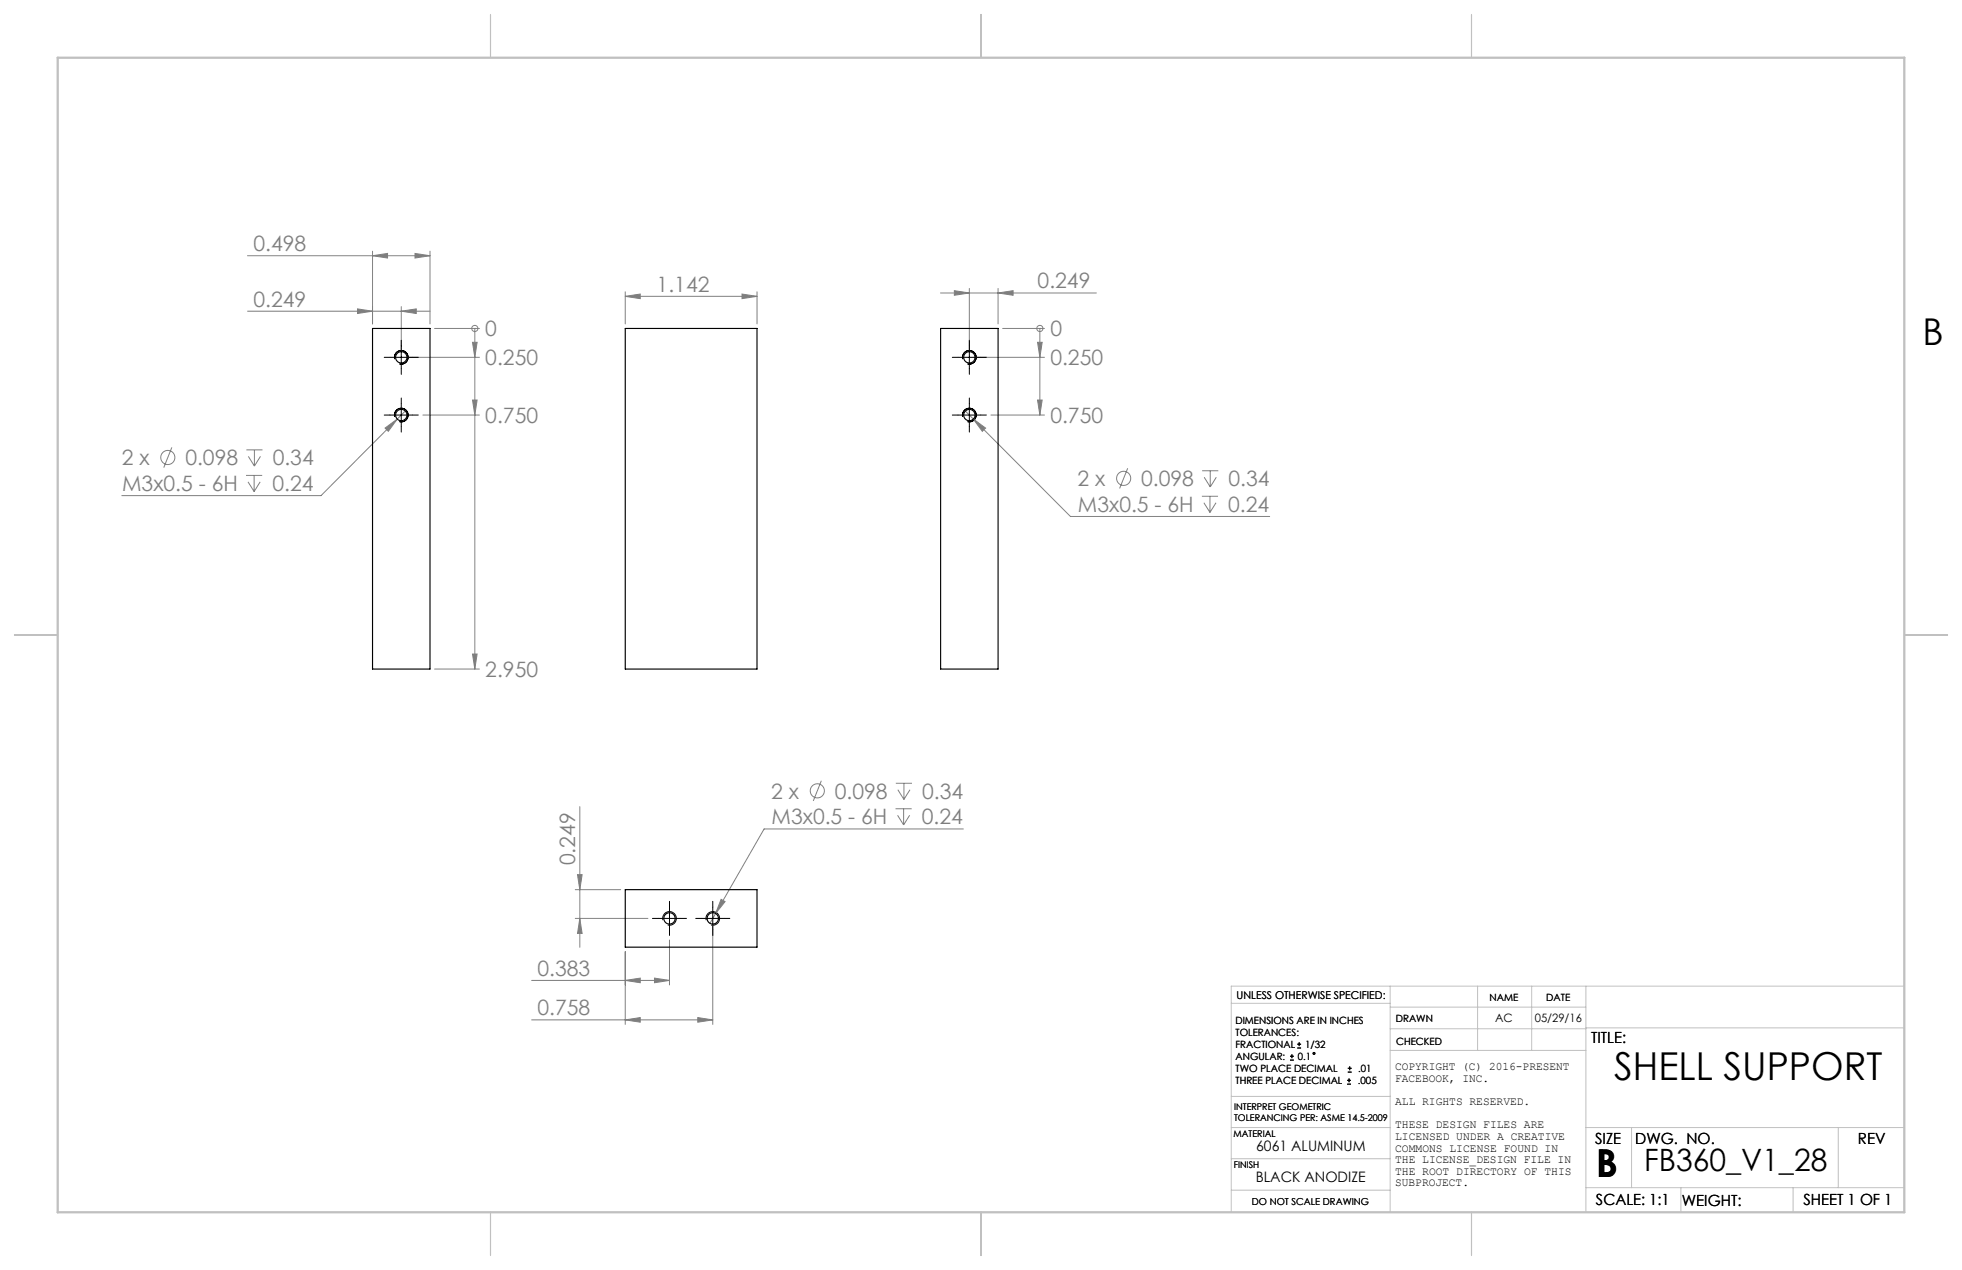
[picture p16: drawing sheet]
<svg xmlns="http://www.w3.org/2000/svg" width="432mm" height="279mm" viewBox="0 0 432 279" stroke-linecap="round" stroke-linejoin="round" font-family="sans-serif">
<defs><g id="words">
<g font-size="8.5">
<text x="355.2" y="237.7">SHELL SUPPORT</text>
<text x="351.3" y="259">B</text>
</g>
<text font-size="8.1" x="423.1" y="76">B</text>
<text font-size="6.8" x="361.9" y="257.6">FB360_V1_28</text>
<g font-size="4.7" fill="#808080">
<text x="55.8" y="55.2">0.498</text>
<text x="144.5" y="64.2">1.142</text>
<text x="228.4" y="63.4">0.249</text>
<text x="55.8" y="67.5">0.249</text>
<text x="106.8" y="74">0</text>
<text x="231.2" y="74">0</text>
<text x="106.8" y="80.4">0.250</text>
<text x="231.2" y="80.4">0.250</text>
<text x="106.8" y="93.1">0.750</text>
<text x="231.2" y="93.1">0.750</text>
<text x="26.8" y="102.4">2 x</text>
<text x="26.9" y="108">M3x0.5 - 6H</text>
<text x="40.8" y="102.4">0.098</text>
<text x="60" y="108">0.24</text>
<text x="60" y="102.4">0.34</text>
<text x="237.2" y="106.9">2 x</text>
<text x="251.2" y="106.9">0.098</text>
<text x="270.4" y="106.9">0.34</text>
<text x="237.2" y="112.6">M3x0.5 - 6H</text>
<text x="270.3" y="112.6">0.24</text>
<text x="106.8" y="149">2.950</text>
<text x="169.8" y="175.7">2 x</text>
<text x="183.7" y="175.7">0.098</text>
<text x="203" y="175.7">0.34</text>
<text x="169.8" y="181.3">M3x0.5 - 6H</text>
<text x="202.9" y="181.3">0.24</text>
<text x="126.6" y="190.4" transform="rotate(-90 126.6 190.4)">0.249</text>
<text x="118.3" y="214.7">0.383</text>
<text x="118.3" y="223.4">0.758</text>
</g>
<g font-size="3.4">
<text x="350.2" y="229.5">TITLE:</text>
<text x="351.1" y="251.6">SIZE</text>
<text x="359.9" y="251.6">DWG. NO.</text>
<text x="408.9" y="251.7">REV</text>
<text x="351.2" y="265.2">SCALE: 1:1</text>
<text x="370.1" y="265.3">WEIGHT:</text>
<text x="396.9" y="265.2">SHEET 1 OF 1</text>
</g>
<g font-size="3.2">
<text x="276.5" y="253.3">6061 ALUMINUM</text>
<text x="276.4" y="260.1">BLACK ANODIZE</text>
</g>
<g font-size="2.5">
<text x="329" y="224.8">AC</text>
<text x="337.8" y="224.9">05/29/16</text>
<text x="307" y="235.5">COPYRIGHT (C) 2016-PRESENT</text>
<text x="307" y="238">FACEBOOK, INC.</text>
<text x="307" y="243.1">ALL RIGHTS RESERVED.</text>
<text x="307" y="248.2">THESE DESIGN FILES ARE</text>
<text x="307" y="250.8">LICENSED UNDER A CREATIVE</text>
<text x="307" y="253.3">COMMONS LICENSE FOUND IN</text>
<text x="307" y="255.9">THE LICENSE_DESIGN FILE IN</text>
<text x="307" y="258.5">THE ROOT DIRECTORY OF THIS</text>
<text x="307" y="261">SUBPROJECT.</text>
</g>
<text font-size="2.4" x="272.2" y="219.7">UNLESS OTHERWISE SPECIFIED:</text>
<g font-size="2.2">
<text x="327.8" y="220.1">NAME</text>
<text x="340.3" y="220.2">DATE</text>
<text x="271.9" y="225.3">DIMENSIONS ARE IN INCHES</text>
<text x="271.9" y="227.9">TOLERANCES:</text>
<text x="307.2" y="224.9">DRAWN</text>
<text x="271.9" y="230.6">FRACTIONAL</text>
<text x="271.9" y="233.2">ANGULAR:</text>
<text x="285.6" y="233.2">0.1</text>
<text x="287.2" y="230.6">1/32</text>
<text x="307.3" y="229.8">CHECKED</text>
<text x="271.9" y="235.9">TWO PLACE DECIMAL</text>
<text x="271.9" y="238.5">THREE PLACE DECIMAL</text>
<text x="298.8" y="238.5">.005</text>
<text x="298.9" y="235.9">.01</text>
</g>
<text font-size="2.1" x="275.5" y="265.1">DO NOT SCALE DRAWING</text>
<g font-size="2">
<text x="271.6" y="244.1">INTERPRET GEOMETRIC</text>
<text x="271.5" y="250.2">MATERIAL</text>
<text x="271.6" y="246.6">TOLERANCING PER: ASME 14.5-2009</text>
<text x="271.5" y="257">FINISH</text>
</g>
</g></defs>
<g fill="none" stroke="#808080" stroke-width=".22">
<path d="M54.5 56.3h40.1M82 56.3l3.3-.5v1zM82 55.3v16M91.3 55.8l3.3 .5-3.3 .5zM94.6 55.3v16M54.5 68.5h40.2M78.7 68l3.3 .5-3.3 .5zM88.3 68.5l3.3-.5v1zM88.3 67.5v10.1M89.3 78.6h16.2M95.6 72.3h9.9M104 75.3h1l-.5 3.3z"/>
<path d="M104.5 72.3h.1M104.5 72.3v74.9M137.6 65.2l3.3-.5v1zM137.6 64.2v7.1M137.6 65.2h29M163.3 64.7l3.3 .5-3.3 .5zM166.6 64.2v7.1M207 64.5h34.3M210 63.9l3.3 .6-3.3 .5zM213.3 63.5v14.1M214.3 78.6h15.6M219.7 64.5l3.3-.6v1.1z"/>
<path d="M219.7 63.5v7.8M220.7 72.3h9.2M228.3 75.3h1.1l-.5 3.3zM228.9 72.3v19M228.9 72.3h.1M37.8 98.4l-1.8 4.5M54.2 99h3.6M56 99v3.5M84.7 94.2l2.7-2-1.9 2.7zM87.4 92.2l-16.7 16.8h-43.9M89.2 90.4l-1.8 1.8M93.1 91.3h12.4"/>
<path d="M104 88h1l-.5 3.3zM212.5 90.4l1.7 1.8M214.2 92.2l2.7 2-.7 .7zM214.2 92.2l21.4 21.4h43.8M218.1 91.3h11.8M228.3 88h1.1l-.5 3.3zM54.1 104.6h3.6M54.6 106l1.3 2.1M54.7 100.4l1.3 2.1M55.9 104.6v3.5M57.3 106l-1.4 2.1M57.3 100.4l-1.3 2.1"/>
<path d="M248.2 103l-1.8 4.5M264.5 109.2h3.6M264.6 103.6h3.5M265 110.6l1.3 2.1M265 105l1.4 2.1M266.3 109.2v3.5M266.4 103.6v3.5M267.6 110.6l-1.3 2.1M267.7 105l-1.3 2.1M95.6 147.2h9.9M104 143.9h1l-.5 3.3zM127.6 177.5v30.9"/>
<path d="M180.8 171.8l-1.8 4.4M197.1 177.9h3.5M197.2 172.3h3.5M197.5 179.4l1.4 2.1M197.6 173.7l1.3 2.2M198.9 177.9v3.6M198.9 172.3v3.6M200.2 179.4l-1.3 2.1M200.3 173.7l-1.4 2.2M126.6 195.7h10M127.1 192.4h1l-.5 3.3zM158.7 197.9l.9 .5-2.1 2.6z"/>
<path d="M212 182.4h-43.8l-12 20.7M117 215.7h30.3M126.6 202.1h16M127.6 202.1l.5 3.3h-1zM137.6 215.7l3.3-.5v1zM137.6 209.4v16M144 215.2l3.3 .5-3.3 .5zM147.3 206.8v9.9M156.9 203.1v22.3M117 224.4h39.9M137.6 224.4l3.3-.5v1zM153.6 223.9l3.3 .5-3.3 .5z"/>
<circle cx="104.5" cy="72.3" r=".68"/>
<circle cx="228.9" cy="72.3" r=".68"/>
<circle cx="36.9" cy="100.6" r="1.56"/>
<circle cx="247.3" cy="105.2" r="1.56"/>
<circle cx="179.9" cy="174" r="1.56"/>
</g>
<g fill="none" stroke="#000" stroke-width=".22">
<path d="M85.8 78.6h5M86.9 79a1.5 1.5 0 0 1 1.3-1.9 1.5 1.5 0 0 1 1.6 1.6 1.5 1.5 0 0 1-1.9 1.4M88.3 76.1v5M210.8 78.6h5M211.9 79a1.5 1.5 0 0 1 1.3-1.9 1.5 1.5 0 0 1 1.6 1.6 1.5 1.5 0 0 1-1.9 1.4M213.3 76.1v5M85.8 91.3h5M86.9 91.7a1.5 1.5 0 0 1 1.3-1.9 1.5 1.5 0 0 1 1.6 1.6 1.5 1.5 0 0 1-1.9 1.4M88.3 88.8v5M210.8 91.3h5M211.9 91.7a1.5 1.5 0 0 1 1.3-1.9 1.5 1.5 0 0 1 1.6 1.6 1.5 1.5 0 0 1-1.9 1.4M213.3 88.8v5"/>
<path d="M147.3 199.6v5M156.9 199.6v5M144.8 202.1h5M145.9 202.4a1.5 1.5 0 0 1 1.3-1.8 1.5 1.5 0 0 1 1.6 1.6 1.5 1.5 0 0 1-1.8 1.3M154.4 202.1h5M155.4 202.4a1.5 1.5 0 0 1 1.3-1.8 1.5 1.5 0 0 1 1.7 1.6 1.5 1.5 0 0 1-1.9 1.3M283.9 233.2h.8M283.9 232.4h.8M284.3 232v.8M285.5 230.6h.8M285.5 229.7h.8M285.9 229.3v.8"/>
<path d="M296.5 238.5h.8M296.5 237.7h.8M296.6 235.9h.9M296.6 235h.9M296.9 237.3v.8M297 234.6v.8"/>
<circle cx="289.2" cy="231.7" r=".21"/>
</g>
<g fill="none" stroke="#c0c0c0" stroke-width=".22">
<path d="M305.9 217v49.7M325.2 217v14.1M337.1 217v14.1M349 217v49.7M419.1 217h-148.1v49.7M271 220.7h34.9M305.9 231.1h43.1M305.9 226.3h43.1M305.9 221.6h43.1M349 226.1h70.1M271 248.1h35.1M271 254.9h34.9"/>
<path d="M271 241.2h35.1M349 248.1h70.1M359.1 248.1v13.2M404.6 248.1v13.2M271 261.8h34.9M349 261.3h70.1M369.9 261.3v5.4M394.6 261.3v5.4"/>
</g>
<path d="M107.9 3.2v9.5M215.9 3.2v9.5M323.8 3.2v9.5M3.2 139.7h9.5M419.1 139.7h9.5M107.9 266.7v9.5M215.9 266.7v9.5M323.8 266.7v9.5" fill="none" stroke="#c0c0c0" stroke-width=".25"/>
<path d="M12.7 12.7h406.4v254h-406.4z" fill="none" stroke="#c0c0c0" stroke-width=".5"/>
<g fill="none" stroke="#000" stroke-width=".22" stroke-dasharray="15.2 1.3 1.3 1.3">
<path d="M85.8 78.6h-1.2M88.3 76.1v-1.2M90.8 78.6h1.3M210.8 78.6h-1.2M213.3 76.1v-1.2M215.8 78.6h1.3M85.8 91.3h-1.2M88.3 88.8v-1.2M88.3 93.8v1.3M88.3 81.1v1.3M90.8 91.3h1.3M210.8 91.3h-1.2"/>
<path d="M213.3 88.8v-1.2M213.3 93.8v1.3M213.3 81.1v1.3M215.8 91.3h1.3M147.3 199.6v-1.3M156.9 199.6v-1.3M144.8 202.1h-1.2M147.3 204.6v1.2M149.8 202.1h1.3M154.4 202.1h-1.3M156.9 204.6v1.2M159.4 202.1h1.2"/>
</g>
<g fill="#808080">
<path d="M228.3 75.3h1.1l-.5 3.3zM228.3 88h1.1l-.5 3.3z"/>
<path d="M104 75.3h1l-.5 3.3zM104 88h1l-.5 3.3zM104 143.9h1l-.5 3.3z"/>
<path d="M91.3 55.8l3.3 .5-3.3 .5zM82 56.3l3.3-.5v1zM219.7 64.5l3.3-.6v1.1zM210 63.9l3.3 .6-3.3 .5z"/>
<path d="M84.7 94.2l.8 .7 1.9-2.7zM137.6 65.2l3.3-.5v1zM163.3 64.7l3.3 .5-3.3 .5zM214.2 92.2l2 2.7 .7-.7zM158.7 197.9l-1.2 3.1 2.1-2.6z"/>
<path d="M78.7 68l3.3 .5-3.3 .5zM88.3 68.5l3.3-.5v1z"/>
<path d="M137.6 215.7l3.3-.5v1zM144 215.2l3.3 .5-3.3 .5zM137.6 224.4l3.3-.5v1zM153.6 223.9l3.3 .5-3.3 .5z"/>
<path d="M127.1 192.4h1l-.5 3.3zM127.6 202.1l.5 3.3h-1z"/>
</g>
<g fill="none" stroke="#000" stroke-width=".25">
<path d="M82 72.3h12.6v74.9h-12.6zM137.6 72.3h29v74.9h-29zM207 72.3h12.7v74.9h-12.7zM137.6 195.7h29v12.7h-29z"/>
<circle cx="88.3" cy="78.6" r="1.25"/>
<circle cx="213.3" cy="78.6" r="1.25"/>
<circle cx="88.3" cy="91.3" r="1.25"/>
<circle cx="213.3" cy="91.3" r="1.25"/>
<circle cx="147.3" cy="202.1" r="1.25"/>
<circle cx="156.9" cy="202.1" r="1.25"/>
</g>
<use href="#words"/>
</svg>
